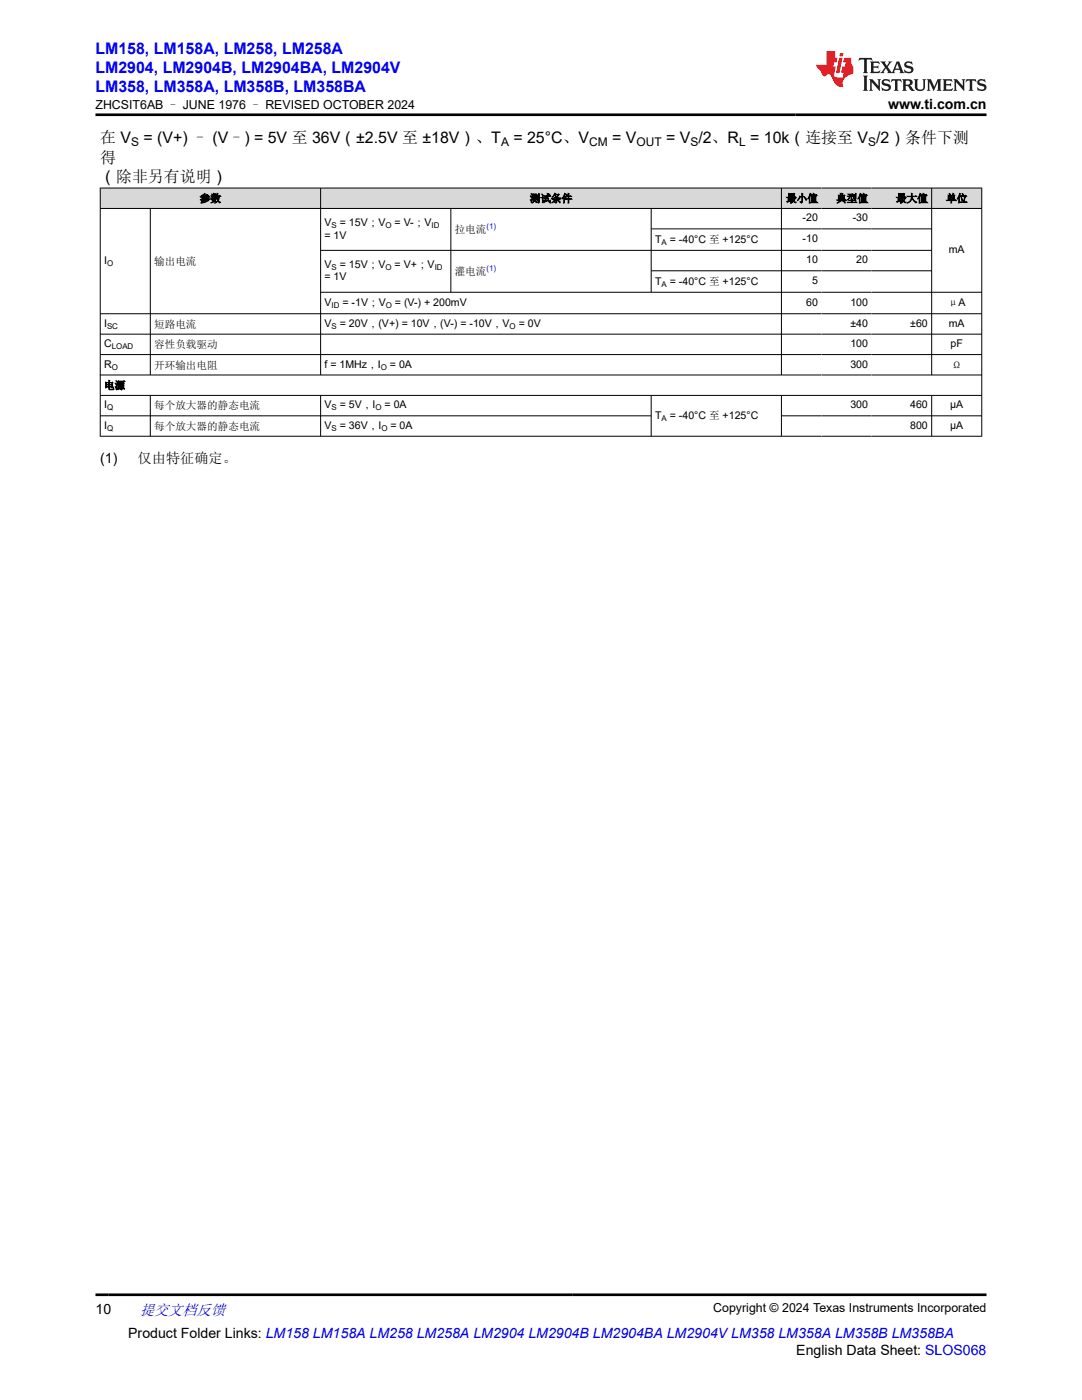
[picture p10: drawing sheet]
<svg xmlns="http://www.w3.org/2000/svg" width="216mm" height="279mm" viewBox="0 0 216 279" stroke-linecap="round" stroke-linejoin="round" font-family="sans-serif">
<defs><g id="words">
<g font-size="3.2" fill="#00f">
<text x="19" y="10.7">LM158, LM158A, LM258, LM258A</text>
<text x="19" y="14.5">LM2904, LM2904B, LM2904BA, LM2904V</text>
<text x="19" y="18.3">LM358, LM358A, LM358B, LM358BA</text>
</g>
<g font-size="3.2">
<text x="20" y="28.4">在 V</text>
<text x="28.6" y="28.4">= (V+) – (V–) = 5V 至 36V（±2.5V 至 ±18V）、T</text>
<text x="102.4" y="28.4">= 25°C、V</text>
<text x="122.2" y="28.4">= V</text>
<text x="132.9" y="28.4">= V /2、R = 10k（连接至 V /2）条件下测</text>
<text x="20" y="32.6">得</text>
<text x="20" y="36.4">（除非另有说明）</text>
</g>
<text font-size="3" fill="#00f" x="27.9" y="262.4">提交文档反馈</text>
<g font-size="2.8">
<text x="177.2" y="21.7">www.ti.com.cn</text>
<text x="20" y="92.4">(1)</text>
<text x="27.5" y="92.4">仅由特征确定。</text>
<text x="19" y="262.1">10</text>
<text x="25.6" y="266.9">Product Folder Links: LM158 LM158A LM258 LM258A LM2904 LM2904B LM2904BA LM2904V LM358 LM358A LM358B LM358BA</text>
<text x="158.9" y="270.3">English Data Sheet: SLOS068</text>
</g>
<g font-size="2.5">
<text x="19.1" y="21.8">ZHCSIT6AB – JUNE 1976 – REVISED OCTOBER 2024</text>
<text x="142.3" y="261.8">Copyright © 2024 Texas Instruments Incorporated</text>
</g>
<g font-size="2.4">
<text x="26.2" y="29.1">S</text>
<text x="100" y="29.1">A</text>
<text x="117.6" y="29.1">CM</text>
<text x="127" y="29.1">OUT</text>
<text x="137.8" y="29.1">S</text>
<text x="147.5" y="29.1">L</text>
<text x="173.2" y="29.1">S</text>
</g>
<g font-size="2.1">
<text x="39.9" y="40.3">参数</text>
<text x="105.7" y="40.3">测试条件</text>
<text x="156.9" y="40.3">最小值</text>
<text x="166.9" y="40.3">典型值</text>
<text x="178.8" y="40.3">最大值</text>
<text x="188.8" y="40.3">单位</text>
<text x="64.7" y="45.1">V</text>
<text x="64.7" y="47.6">= 1V</text>
<text x="67.8" y="45.1">= 15V；V</text>
<text x="78.7" y="45.1">= V-；V</text>
<text x="90.7" y="46.4">拉电流</text>
<text x="160.2" y="44.2">-20</text>
<text x="170.1" y="44.2">-30</text>
<text x="20.8" y="52.7">I</text>
<text x="30.8" y="52.9">输出电流</text>
<text x="64.7" y="53.4">V</text>
<text x="67.8" y="53.4">= 15V；V</text>
<text x="78.7" y="53.4">= V+；V</text>
<text x="130.7" y="48.5">T</text>
<text x="133.6" y="48.5">= -40°C 至 +125°C</text>
<text x="160.2" y="48.4">-10</text>
<text x="160.9" y="52.6">10</text>
<text x="170.9" y="52.6">20</text>
<text x="189.3" y="50.5">mA</text>
<text x="64.7" y="56">= 1V</text>
<text x="90.7" y="54.8">灌电流</text>
<text x="130.7" y="56.8">T</text>
<text x="133.6" y="56.8">= -40°C 至 +125°C</text>
<text x="162" y="56.7">5</text>
<text x="20.8" y="65.2">I</text>
<text x="30.8" y="65.4">短路电流</text>
<text x="64.7" y="61">V</text>
<text x="64.7" y="65.2">V</text>
<text x="67.8" y="65.2">= 20V，(V+) = 10V，(V-) = -10V，V</text>
<text x="68.3" y="61">= -1V；V</text>
<text x="78.8" y="61">= (V-) + 200mV</text>
<text x="103.5" y="65.2">= 0V</text>
<text x="160.9" y="61">60</text>
<text x="169.7" y="61">100</text>
<text x="169.7" y="65.2">±40</text>
<text x="181.6" y="65.2">±60</text>
<text x="189.1" y="61.1">μA</text>
<text x="189.3" y="65.2">mA</text>
<text x="20.8" y="69.3">C</text>
<text x="30.8" y="69.5">容性负载驱动</text>
<text x="169.7" y="69.3">100</text>
<text x="189.7" y="69.3">pF</text>
<text x="20.8" y="73.3">R</text>
<text x="20.8" y="77.6">电源</text>
<text x="30.8" y="73.6">开环输出电阻</text>
<text x="64.7" y="73.3">f = 1MHz，I</text>
<text x="77.8" y="73.3">= 0A</text>
<text x="169.7" y="73.3">300</text>
<text x="189.8" y="73.6">Ω</text>
<text x="20.8" y="81.5">I</text>
<text x="30.8" y="81.7">每个放大器的静态电流</text>
<text x="64.7" y="81.5">V</text>
<text x="67.8" y="81.5">= 5V，I</text>
<text x="76.7" y="81.5">= 0A</text>
<text x="130.7" y="83.6">T</text>
<text x="133.6" y="83.6">= -40°C 至 +125°C</text>
<text x="169.7" y="81.5">300</text>
<text x="181.6" y="81.5">460</text>
<text x="189.6" y="81.5">µA</text>
<text x="20.8" y="85.6">I</text>
<text x="30.8" y="85.8">每个放大器的静态电流</text>
<text x="64.7" y="85.6">V</text>
<text x="67.8" y="85.6">= 36V，I</text>
<text x="77.9" y="85.6">= 0A</text>
<text x="181.6" y="85.6">800</text>
<text x="189.6" y="85.6">µA</text>
</g>
<g font-size="1.6">
<text x="66.2" y="45.5">S</text>
<text x="76.9" y="45.5">O</text>
<text x="86.1" y="45.5">ID</text>
<text x="21.4" y="53.1">O</text>
<text x="66.2" y="53.8">S</text>
<text x="76.9" y="53.8">O</text>
<text x="86.7" y="53.8">ID</text>
<text x="132" y="48.9">A</text>
<text x="132" y="57.3">A</text>
<text x="21.4" y="65.6">SC</text>
<text x="66.2" y="61.4">ID</text>
<text x="66.2" y="65.6">S</text>
<text x="77" y="61.4">O</text>
<text x="101.7" y="65.6">O</text>
<text x="22.3" y="69.7">LOAD</text>
<text x="22.3" y="73.8">O</text>
<text x="76" y="73.8">O</text>
<text x="21.4" y="81.9">Q</text>
<text x="66.2" y="81.9">S</text>
<text x="74.9" y="81.9">O</text>
<text x="21.4" y="86">Q</text>
<text x="66.2" y="86">S</text>
<text x="76.1" y="86">O</text>
<text x="132" y="84.1">A</text>
</g>
<g font-size="1.6" fill="#00f">
<text x="97.1" y="45.7">(1)</text>
<text x="97.1" y="54.1">(1)</text>
</g>
</g></defs>
<g fill="#d8d8d8">
<path d="M20 37.5h175.9v4.1h-175.9z" fill-rule="evenodd"/>
<path d="M20.1 37.6h43.8v3.9h-43.8z" fill-rule="evenodd"/>
<path d="M64 37.6h91.9v3.9h-91.9z" fill-rule="evenodd"/>
<path d="M156 37.6h7.9v3.9h-7.9z" fill-rule="evenodd"/>
<path d="M163.9 37.6h10v3.9h-10z" fill-rule="evenodd"/>
<path d="M173.9 37.6h11.9v3.9h-11.9z" fill-rule="evenodd"/>
<path d="M186 37.6h9.8v3.9h-9.8z" fill-rule="evenodd"/>
</g>
<g fill="none" stroke="#000" stroke-width=".2">
<path d="M19.9 37.5h176.1M20 37.5v49.6M64 37.5v37.4M155.9 37.5v37.4M185.9 37.5v37.4M195.9 37.5v49.6M19.9 41.6h176.1M30 41.6v33.3M64 58.3h132M90 41.6v16.8M129.9 41.6v16.8M129.9 45.7h56.1"/>
<path d="M129.9 54h56.1M186 50h-122M19.9 66.7h176.1M19.9 70.8h176.1M19.9 74.8h176.1M19.9 78.9h176.1M30 78.9v8.2M64 78.9v8.2M129.9 78.9v8.2M155.9 78.9v8.2M185.9 78.9v8.2M196 62.6h-176.1"/>
<path d="M19.9 83h110.1M19.9 87.1h176.1M155.9 83h40.1"/>
</g>
<path d="M171.5 11.6l-.2 .5 .5-.2h.6v.1v2.2l-.2 .4h1l-.2-.4v-2.2v-.1h.5l.6 .2-.2-.5zM173.6 12.3l.2 .4v1.5l-.2 .4h1.9l.1-.6a1.08 1.08 0 0 1-1.3 .2v-.7h.6l.4 .2v-.7l-.4 .2h-.6v-.5l.2-.2a1 1 0 0 1 1 .3l-.1-.5zM175.7 12.3l.9 1.1-1 1.2h.9l-.2-.2 .5-.8 .4 .8-.2 .2h1.6l-.2-.2 .2-.5h.9l.1 .5-.1 .2h.9l-.2-.3-.8-2h-.5l-.9 2.2-.9-1.1 .9-1.1h-.8l.2 .2-.4 .6-.4-.6 .2-.2zM179 12.7l.4 1h-.7zM180.7 12.4a.65 .65 0 0 0-.2 .7 .65 .65 0 0 0 .6 .5l.6 .1 .1 .3a.79 .79 0 0 1-.7 .4 .79 .79 0 0 1-.7-.5l.1 .7 .2-.1a.93 .93 0 0 0 1.1 .1 .93 .93 0 0 0 .4-1 1.46 1.46 0 0 0-1.2-.6l-.1-.3a1.09 1.09 0 0 1 1.2 .2l-.2-.6-.1 .1-.5-.2zM172.2 15.1l.2 .4v2.2l-.2 .4h1l-.2-.4v-2.2l.2-.4zM173.4 15.8l.2 .4v1.5l-.2 .4h.8l-.3-.4 .1-1.3 1.6 1.8v-2l.2-.4h-.7l.1 .2 .1 1.1-1.2-1.3zM176.2 15.9a.65 .65 0 0 0-.2 .8 .65 .65 0 0 0 .6 .4l.6 .2 .1 .2a.79 .79 0 0 1-.7 .4 .79 .79 0 0 1-.7-.5l.1 .7 .2-.1a.93 .93 0 0 0 1.1 .1 .93 .93 0 0 0 .4-.9 1.46 1.46 0 0 0-1.2-.6l-.1-.4a1.09 1.09 0 0 1 1.2 .2l-.1-.6-.2 .1-.5-.1zM177.9 15.8l-.1 .6a.63 .63 0 0 1 .8-.3v1.6l-.3 .4h1l-.2-.4v-1.6a.66 .66 0 0 1 .8 .3l-.1-.6zM180 15.8l.2 .4v1.5l-.2 .4h1l-.2-.2-.1-.7h.5l.1 .2a.79 .79 0 0 0 1.2 .6l-1-.9a.61 .61 0 0 0 .6-.6 .61 .61 0 0 0-.5-.7zM180.8 16.1h.1a.47 .47 0 0 1 .5 .1 .47 .47 0 0 1 .1 .5l-.1 .1-.7 .1zM182.3 15.8l.2 .2a2.27 2.27 0 0 0 .4 2 1.04 1.04 0 0 0 1.7-.7v-1.3l.2-.2h-.8l.2 .4v1.1a.6 .6 0 0 1-.6 .6 .6 .6 0 0 1-.6-.6v-1.1l.3-.4zM184.9 15.8l.2 .4v1.5l-.2 .4h.8l-.3-.4v-1.4l.9 1.9 .9-1.9v1.4l-.3 .4h1l-.2-.4v-1.5l.2-.4h-.8l-.7 1.5-.6-1.5zM188.1 15.8l.2 .4v1.5l-.2 .4h1.9l.1-.6a1.09 1.09 0 0 1-1.3 .2v-.7h.6l.4 .2v-.6l-.4 .2h-.6v-.6l.2-.1a1.01 1.01 0 0 1 1 .3l-.1-.6zM190.2 15.8l.3 .4v1.5l-.3 .4h.8l-.2-.4v-1.3l1.6 1.8v-2l.2-.4h-.7l.2 .2v1.1l-1.2-1.3zM192.8 15.8l-.1 .6a.63 .63 0 0 1 .8-.3v1.6l-.3 .4h1l-.2-.4v-1.6a.66 .66 0 0 1 .8 .3l-.1-.6zM195.2 15.9a.65 .65 0 0 0-.2 .8 .65 .65 0 0 0 .6 .4l.6 .2 .2 .2a.79 .79 0 0 1-.7 .4 .79 .79 0 0 1-.7-.5l.1 .7 .2-.1a.93 .93 0 0 0 1 .1 .93 .93 0 0 0 .5-.9 1.46 1.46 0 0 0-1.3-.6v-.4a1.09 1.09 0 0 1 1.2 .2l-.2-.6-.2 .1-.5-.1z" fill="#231f20"/>
<path d="M164.9 10.2v2.8h-2l.1 .3 .8 1a.95 .95 0 0 0 1 .9 .59 .59 0 0 1 .5-.4 .59 .59 0 0 1 .5 .4l.4 .7a1.59 1.59 0 0 0 2.1 1.4 1.61 1.61 0 0 1 1-2.3l1-.3-.1-1.5a1.59 1.59 0 0 1-.3-1.7h-1.5l-.2 .9h.6l-.2 .9h-.5l-.2 1v.2l.4 .1-.1 .9h-.7a.73 .73 0 0 1-1-.7l.3-1.5h-.5l.1-.9h.5l.2-.9h-.5v-1.3zM167.4 11.5l-.6 3.1h.7l.6-3.1zM167.6 10.6l-.1 .6h.7l.1-.6z" fill="#ed1c24"/>
<path d="M19 22.9h177.8M19 258.4h177.8" fill="none" stroke="#000" stroke-width=".53"/>
<use href="#words"/>
</svg>
